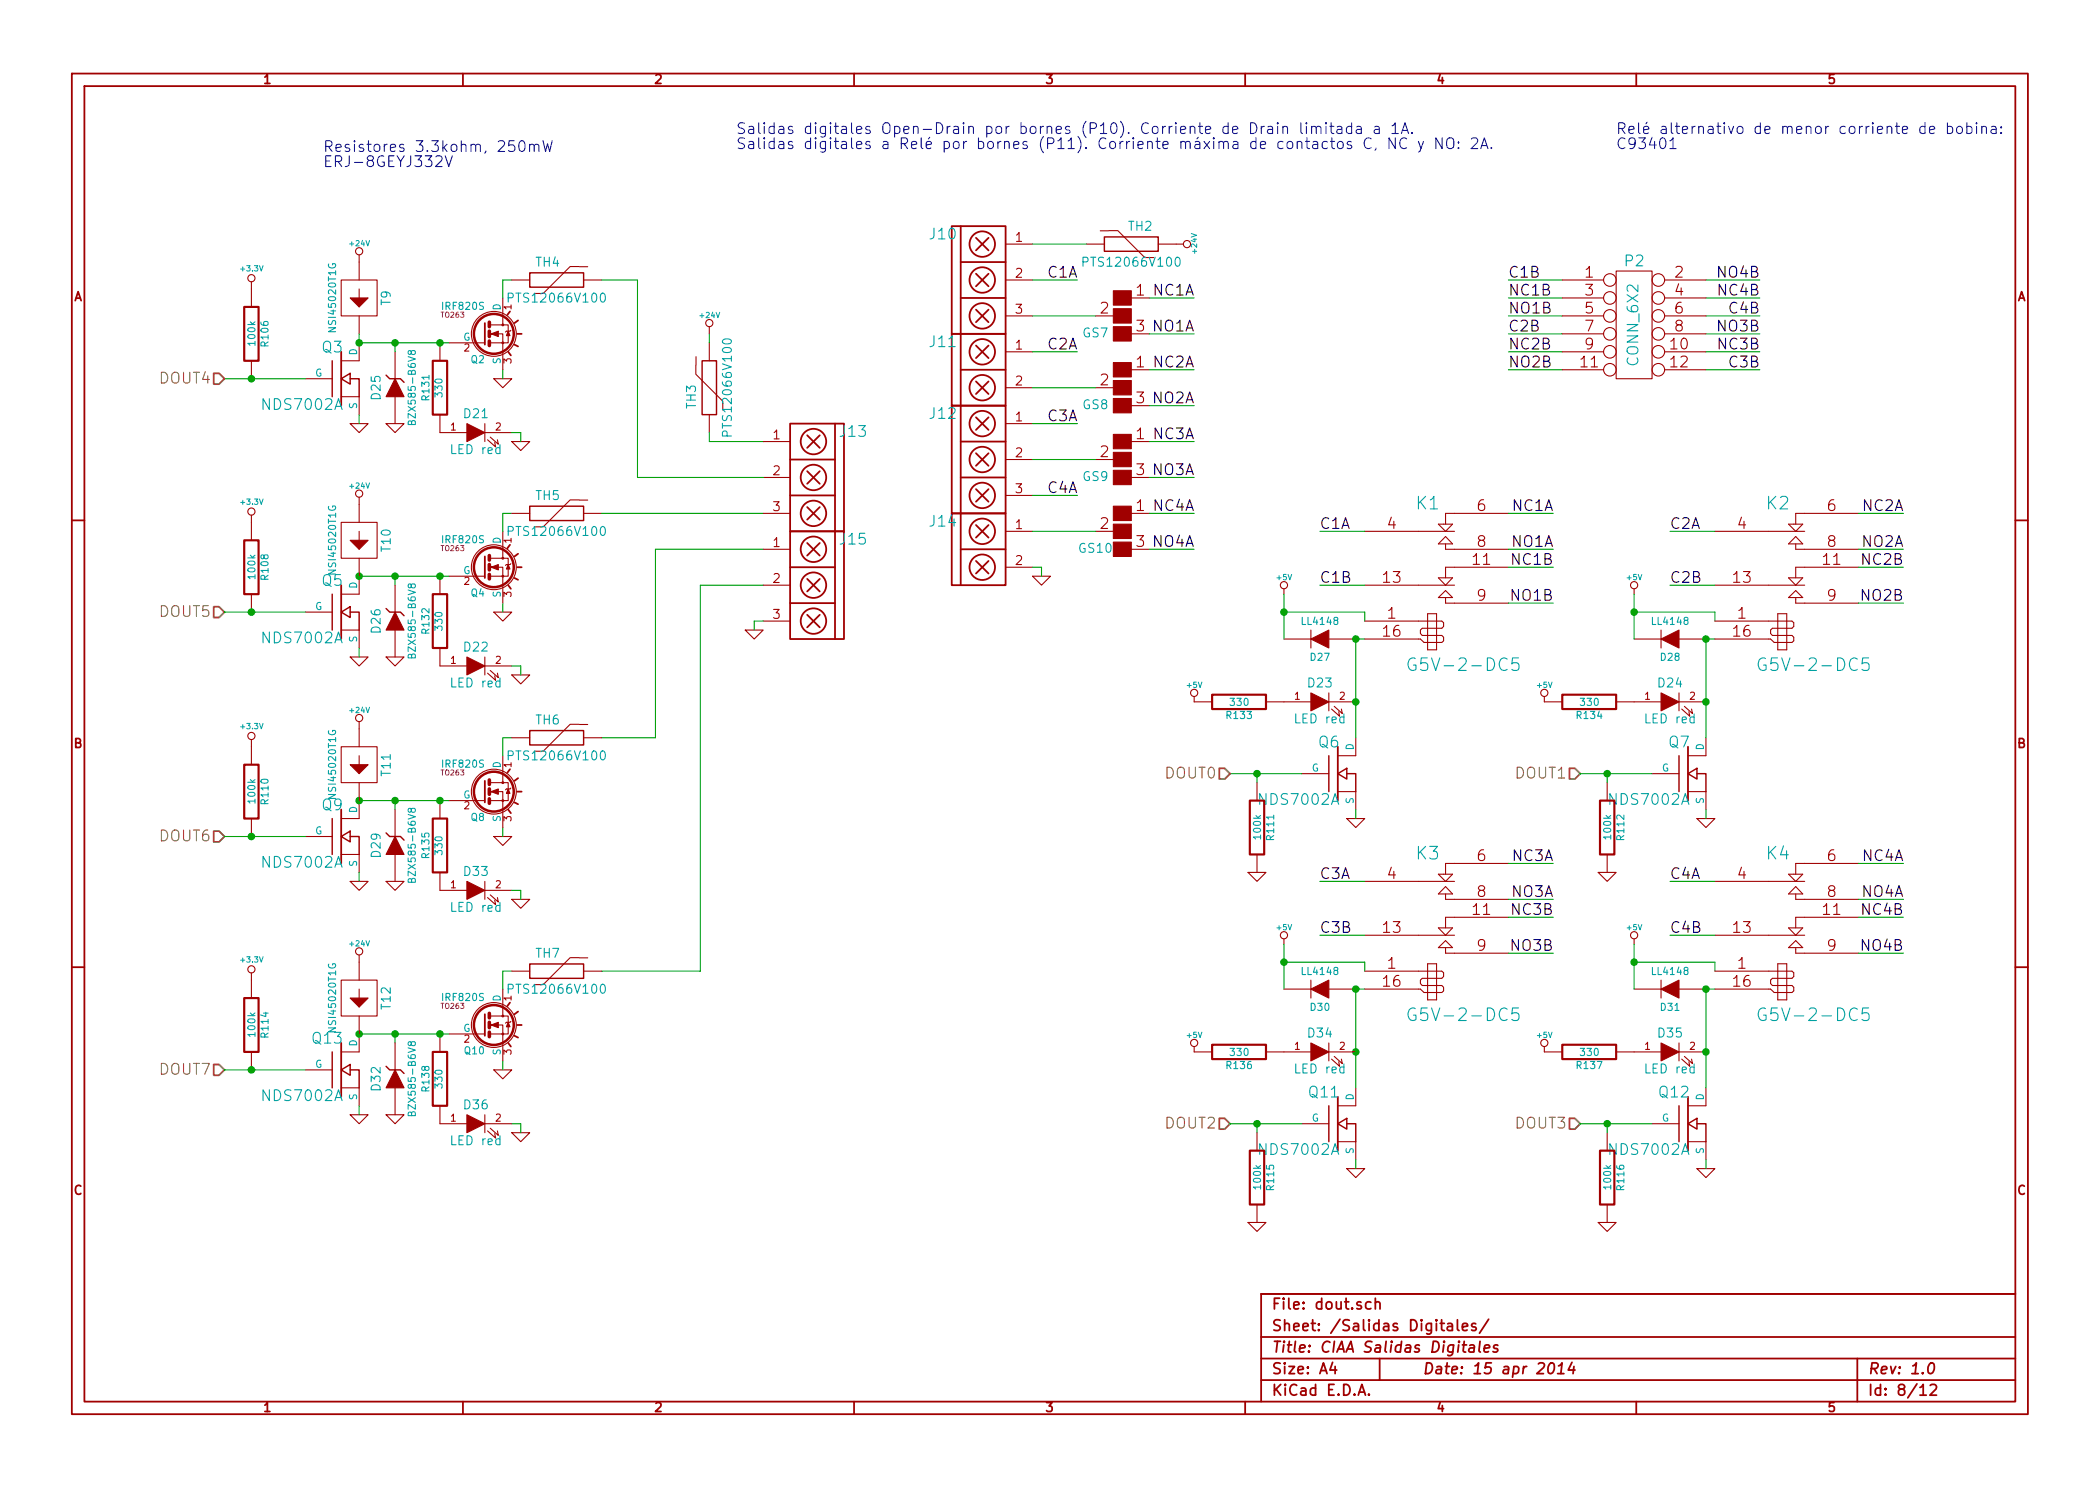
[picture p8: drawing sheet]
<svg xmlns="http://www.w3.org/2000/svg" width="297mm" height="210mm" viewBox="0 0 297 210" stroke-linecap="round" stroke-linejoin="round" font-family="sans-serif">
<defs><g id="words">
<g font-size="2.5" fill="#00a0a0">
<text x="200.4" y="72.2">K1</text>
<text x="249.9" y="72.2">K2</text>
<text x="200.6" y="95">G5V-2-DC5</text>
<text x="250.1" y="95">G5V-2-DC5</text>
<text x="200.4" y="121.7">K3</text>
<text x="249.9" y="121.7">K4</text>
<text x="200.6" y="144.6">G5V-2-DC5</text>
<text x="250.1" y="144.6">G5V-2-DC5</text>
</g>
<g font-size="2.1" fill="#00f">
<text x="45.7" y="21.6">Resistores 3.3kohm, 250mW</text>
<text x="45.7" y="23.7">ERJ-8GEYJ332V</text>
<text x="104.1" y="19">Salidas digitales Open-Drain por bornes (P10). Corriente de Drain limitada a 1A.</text>
<text x="104.1" y="21.2">Salidas digitales a Relé por bornes (P11). Corriente máxima de contactos C, NC y NO: 2A.</text>
<text x="228.6" y="19">Relé alternativo de menor corriente de bobina:</text>
<text x="228.6" y="21.2">C93401</text>
</g>
<g font-size="2.1" fill="#00a0a0">
<text x="131.6" y="34">J10</text>
<text x="229.8" y="37.8">P2</text>
<text x="45.6" y="50">Q3</text>
<text x="131.6" y="49.2">J11</text>
<text x="231.8" y="51.6" transform="rotate(-90 231.8 51.6)">CONN_6X2</text>
<text x="37.3" y="58.1">NDS7002A</text>
<text x="131.6" y="59.4">J12</text>
<text x="118.9" y="61.9">J13</text>
<text x="118.9" y="77.1">J15</text>
<text x="131.6" y="74.6">J14</text>
<text x="45.6" y="83">Q5</text>
<text x="37.3" y="91.1">NDS7002A</text>
<text x="186.6" y="105.8">Q6</text>
<text x="236.1" y="105.8">Q7</text>
<text x="178.3" y="114">NDS7002A</text>
<text x="227.8" y="114">NDS7002A</text>
<text x="45.6" y="114.7">Q9</text>
<text x="37.3" y="122.9">NDS7002A</text>
<text x="44.2" y="147.7">Q13</text>
<text x="37.3" y="155.9">NDS7002A</text>
<text x="185.2" y="155.4">Q11</text>
<text x="234.7" y="155.4">Q12</text>
<text x="178.3" y="163.5">NDS7002A</text>
<text x="227.8" y="163.5">NDS7002A</text>
</g>
<g font-size="2.1" fill="#a00000">
<text x="155.9" y="33.4">-</text>
<text x="82.2" y="38.5">-</text>
<text x="224.2" y="39.4">1</text>
<text x="224.2" y="41.9">3</text>
<text x="236.9" y="39.4">2</text>
<text x="236.9" y="41.9">4</text>
<text x="155.6" y="44.4">2</text>
<text x="224.2" y="44.4">5</text>
<text x="224.2" y="47">7</text>
<text x="236.9" y="44.4">6</text>
<text x="236.9" y="47">8</text>
<text x="99.2" y="51.4" transform="rotate(-90 99.2 51.4)">-</text>
<text x="223.6" y="52.1">11</text>
<text x="224.2" y="49.5">9</text>
<text x="236.3" y="49.5">10</text>
<text x="236.3" y="52.1">12</text>
<text x="155.6" y="54.6">2</text>
<text x="155.6" y="64.8">2</text>
<text x="82.2" y="71.5">-</text>
<text x="155.6" y="74.9">2</text>
<text x="196.3" y="74.9">4</text>
<text x="209" y="72.4">6</text>
<text x="209" y="77.5">8</text>
<text x="245.8" y="74.9">4</text>
<text x="258.5" y="72.4">6</text>
<text x="258.5" y="77.5">8</text>
<text x="195.7" y="82.5">13</text>
<text x="208.4" y="80">11</text>
<text x="245.2" y="82.5">13</text>
<text x="257.9" y="80">11</text>
<text x="196.3" y="87.6">1</text>
<text x="209" y="85.1">9</text>
<text x="245.8" y="87.6">1</text>
<text x="258.5" y="85.1">9</text>
<text x="195.7" y="90.2">16</text>
<text x="245.2" y="90.2">16</text>
<text x="82.2" y="103.2">-</text>
<text x="196.3" y="124.5">4</text>
<text x="209" y="121.9">6</text>
<text x="245.8" y="124.5">4</text>
<text x="258.5" y="121.9">6</text>
<text x="208.4" y="129.5">11</text>
<text x="209" y="127">8</text>
<text x="257.9" y="129.5">11</text>
<text x="258.5" y="127">8</text>
<text x="82.2" y="136.3">-</text>
<text x="195.7" y="132.1">13</text>
<text x="196.3" y="137.2">1</text>
<text x="209" y="134.6">9</text>
<text x="245.2" y="132.1">13</text>
<text x="245.8" y="137.2">1</text>
<text x="258.5" y="134.6">9</text>
<text x="195.7" y="139.7">16</text>
<text x="245.2" y="139.7">16</text>
<text x="179.9" y="185.4">File: dout.sch</text>
<text x="179.9" y="191.5">Title: CIAA Salidas Digitales</text>
<text x="179.9" y="188.4">Sheet: /Salidas Digitales/</text>
<text x="179.9" y="197.6">KiCad E.D.A.</text>
<text x="179.9" y="194.5">Size: A4</text>
<text x="201.2" y="194.5">Date: 15 apr 2014</text>
<text x="264.2" y="194.5">Rev: 1.0</text>
<text x="264.2" y="197.6">Id: 8/12</text>
</g>
<g font-size="2.1">
<text x="148.2" y="39.4">C1A</text>
<text x="160.7" y="41.9">1 NC1A</text>
<text x="213.4" y="39.4">C1B</text>
<text x="213.4" y="41.9">NC1B</text>
<text x="243" y="39.4">NO4B</text>
<text x="243.2" y="41.9">NC4B</text>
<text x="160.7" y="47">3 NO1A</text>
<text x="213.4" y="44.4">NO1B</text>
<text x="213.4" y="47">C2B</text>
<text x="243" y="47">NO3B</text>
<text x="244.7" y="44.4">C4B</text>
<text x="148.2" y="49.5">C2A</text>
<text x="160.7" y="52.1">1 NC2A</text>
<text x="213.4" y="49.5">NC2B</text>
<text x="213.4" y="52.1">NO2B</text>
<text x="243.2" y="49.5">NC3B</text>
<text x="244.7" y="52.1">C3B</text>
<text x="148.2" y="59.7">C3A</text>
<text x="160.7" y="57.1">3 NO2A</text>
<text x="160.7" y="62.2">1 NC3A</text>
<text x="148.2" y="69.8">C4A</text>
<text x="160.7" y="67.3">3 NO3A</text>
<text x="160.7" y="72.4">1 NC4A</text>
<text x="160.7" y="77.5">3 NO4A</text>
<text x="186.7" y="74.9">C1A</text>
<text x="213.8" y="77.5">NO1A</text>
<text x="213.9" y="72.4">NC1A</text>
<text x="236.2" y="74.9">C2A</text>
<text x="263.3" y="77.5">NO2A</text>
<text x="263.5" y="72.4">NC2A</text>
<text x="186.7" y="82.5">C1B</text>
<text x="213.9" y="80">NC1B</text>
<text x="236.2" y="82.5">C2B</text>
<text x="263.5" y="80">NC2B</text>
<text x="213.8" y="85.1">NO1B</text>
<text x="263.3" y="85.1">NO2B</text>
<text x="186.7" y="124.5">C3A</text>
<text x="213.9" y="121.9">NC3A</text>
<text x="236.2" y="124.5">C4A</text>
<text x="263.5" y="121.9">NC4A</text>
<text x="213.8" y="127">NO3A</text>
<text x="213.9" y="129.5">NC3B</text>
<text x="263.3" y="127">NO4A</text>
<text x="263.5" y="129.5">NC4B</text>
<text x="186.7" y="132.1">C3B</text>
<text x="213.8" y="134.6">NO3B</text>
<text x="236.2" y="132.1">C4B</text>
<text x="263.3" y="134.6">NO4B</text>
</g>
<g font-size="2.1" fill="#808000">
<text x="22.6" y="54.4">DOUT4</text>
<text x="22.6" y="87.4">DOUT5</text>
<text x="164.9" y="110.2">DOUT0</text>
<text x="214.4" y="110.2">DOUT1</text>
<text x="22.6" y="119.1">DOUT6</text>
<text x="22.6" y="152.1">DOUT7</text>
<text x="164.9" y="159.8">DOUT2</text>
<text x="214.4" y="159.8">DOUT3</text>
</g>
<g font-size="1.8" fill="#a00000">
<text x="37.3" y="11.9">1</text>
<text x="92.7" y="11.9">2</text>
<text x="148" y="11.9">3</text>
<text x="203.3" y="11.9">4</text>
<text x="258.6" y="11.9">5</text>
<text x="143.7" y="34.3">1</text>
<text x="143.7" y="39.4">2</text>
<text x="10.4" y="42.7">A</text>
<text x="143.7" y="44.4">3</text>
<text x="285.3" y="42.7">A</text>
<text x="143.7" y="49.5">1</text>
<text x="143.7" y="59.7">1</text>
<text x="143.7" y="54.6">2</text>
<text x="109.4" y="62.2">1</text>
<text x="143.7" y="64.8">2</text>
<text x="109.4" y="67.3">2</text>
<text x="143.7" y="69.8">3</text>
<text x="109.4" y="72.4">3</text>
<text x="109.4" y="77.5">1</text>
<text x="143.7" y="74.9">1</text>
<text x="109.4" y="82.5">2</text>
<text x="143.7" y="80">2</text>
<text x="109.4" y="87.6">3</text>
<text x="10.4" y="105.9">B</text>
<text x="285.3" y="105.9">B</text>
<text x="10.4" y="169.1">C</text>
<text x="285.3" y="169.1">C</text>
<text x="37.3" y="199.8">1</text>
<text x="92.7" y="199.8">2</text>
<text x="148" y="199.8">3</text>
<text x="203.3" y="199.8">4</text>
<text x="258.6" y="199.8">5</text>
</g>
<g font-size="1.8" fill="#00a0a0">
<text x="159.6" y="32.7">TH2</text>
<text x="75.8" y="37.8">TH4</text>
<text x="153.8" y="37.8">PTS12066V100</text>
<text x="55.3" y="43.2" transform="rotate(-90 55.3 43.2)">T9</text>
<text x="72.5" y="42.9">PTS12066V100</text>
<text x="153.2" y="47.8">GS7</text>
<text x="53.9" y="56.5" transform="rotate(-90 53.9 56.5)">D25</text>
<text x="65.7" y="59.2">D21</text>
<text x="98.5" y="57.8" transform="rotate(-90 98.5 57.8)">TH3</text>
<text x="153.2" y="58">GS8</text>
<text x="63.9" y="64.3">LED red</text>
<text x="103.6" y="61.1" transform="rotate(-90 103.6 61.1)">PTS12066V100</text>
<text x="75.8" y="70.8">TH5</text>
<text x="153.2" y="68.1">GS9</text>
<text x="55.3" y="78" transform="rotate(-90 55.3 78)">T10</text>
<text x="72.5" y="75.9">PTS12066V100</text>
<text x="152.7" y="78.3">GS10</text>
<text x="53.9" y="89.5" transform="rotate(-90 53.9 89.5)">D26</text>
<text x="65.7" y="92.2">D22</text>
<text x="63.9" y="97.3">LED red</text>
<text x="185.1" y="97.3">D23</text>
<text x="234.6" y="97.3">D24</text>
<text x="72.5" y="107.6">PTS12066V100</text>
<text x="75.8" y="102.6">TH6</text>
<text x="183.3" y="102.4">LED red</text>
<text x="232.8" y="102.4">LED red</text>
<text x="55.3" y="109.7" transform="rotate(-90 55.3 109.7)">T11</text>
<text x="53.9" y="121.3" transform="rotate(-90 53.9 121.3)">D29</text>
<text x="65.7" y="124">D33</text>
<text x="63.9" y="129.1">LED red</text>
<text x="75.8" y="135.6">TH7</text>
<text x="55.3" y="142.7" transform="rotate(-90 55.3 142.7)">T12</text>
<text x="72.5" y="140.7">PTS12066V100</text>
<text x="185.1" y="146.9">D34</text>
<text x="234.6" y="146.9">D35</text>
<text x="53.9" y="154.3" transform="rotate(-90 53.9 154.3)">D32</text>
<text x="183.3" y="151.9">LED red</text>
<text x="232.8" y="151.9">LED red</text>
<text x="65.7" y="157">D36</text>
<text x="63.9" y="162.1">LED red</text>
</g>
<g font-size="1.4" fill="#00a0a0">
<text x="47.6" y="46.7" transform="rotate(-90 47.6 46.7)">NSI45020T1G</text>
<text x="62.7" y="43.9">IRF820S</text>
<text x="70.9" y="43.9" transform="rotate(-90 70.9 43.9)">D</text>
<text x="36.2" y="48.8" transform="rotate(-90 36.2 48.8)">100k</text>
<text x="38" y="48.9" transform="rotate(-90 38 48.9)">R106</text>
<text x="44.6" y="53.3">G</text>
<text x="50.5" y="50.3" transform="rotate(-90 50.5 50.3)">D</text>
<text x="65.5" y="48.3">G</text>
<text x="66.6" y="51.4">Q2</text>
<text x="70.9" y="51.5" transform="rotate(-90 70.9 51.5)">S</text>
<text x="50.5" y="57.9" transform="rotate(-90 50.5 57.9)">S</text>
<text x="58.9" y="59.5" transform="rotate(-90 58.9 59.5)">BZX585-B6V8</text>
<text x="60.8" y="56.5" transform="rotate(-90 60.8 56.5)">R131</text>
<text x="62.6" y="56.1" transform="rotate(-90 62.6 56.1)">330</text>
<text x="62.7" y="76.9">IRF820S</text>
<text x="70.9" y="77" transform="rotate(-90 70.9 77)">D</text>
<text x="36.2" y="81.8" transform="rotate(-90 36.2 81.8)">100k</text>
<text x="38" y="81.9" transform="rotate(-90 38 81.9)">R108</text>
<text x="47.6" y="81" transform="rotate(-90 47.6 81)">NSI45020T1G</text>
<text x="50.5" y="83.3" transform="rotate(-90 50.5 83.3)">D</text>
<text x="65.5" y="81.3">G</text>
<text x="44.6" y="86.4">G</text>
<text x="60.8" y="89.6" transform="rotate(-90 60.8 89.6)">R132</text>
<text x="62.6" y="89.1" transform="rotate(-90 62.6 89.1)">330</text>
<text x="66.6" y="84.4">Q4</text>
<text x="70.9" y="84.5" transform="rotate(-90 70.9 84.5)">S</text>
<text x="184.3" y="88.5">LL4148</text>
<text x="233.8" y="88.5">LL4148</text>
<text x="50.5" y="90.9" transform="rotate(-90 50.5 90.9)">S</text>
<text x="58.9" y="92.5" transform="rotate(-90 58.9 92.5)">BZX585-B6V8</text>
<text x="185.4" y="93.5">D27</text>
<text x="234.9" y="93.5">D28</text>
<text x="173.6" y="101.8">R133</text>
<text x="174.1" y="99.9">330</text>
<text x="223.1" y="101.8">R134</text>
<text x="223.6" y="99.9">330</text>
<text x="191.5" y="106.2" transform="rotate(-90 191.5 106.2)">D</text>
<text x="241" y="106.2" transform="rotate(-90 241 106.2)">D</text>
<text x="36.2" y="113.6" transform="rotate(-90 36.2 113.6)">100k</text>
<text x="38" y="113.7" transform="rotate(-90 38 113.7)">R110</text>
<text x="47.6" y="112.7" transform="rotate(-90 47.6 112.7)">NSI45020T1G</text>
<text x="62.7" y="108.7">IRF820S</text>
<text x="65.5" y="113">G</text>
<text x="70.9" y="108.7" transform="rotate(-90 70.9 108.7)">D</text>
<text x="185.5" y="109.2">G</text>
<text x="191.5" y="113.7" transform="rotate(-90 191.5 113.7)">S</text>
<text x="235.1" y="109.2">G</text>
<text x="241" y="113.7" transform="rotate(-90 241 113.7)">S</text>
<text x="44.6" y="118.1">G</text>
<text x="50.5" y="115.1" transform="rotate(-90 50.5 115.1)">D</text>
<text x="66.6" y="116.2">Q8</text>
<text x="70.9" y="116.3" transform="rotate(-90 70.9 116.3)">S</text>
<text x="178.4" y="118.6" transform="rotate(-90 178.4 118.6)">100k</text>
<text x="180.3" y="118.8" transform="rotate(-90 180.3 118.8)">R111</text>
<text x="227.9" y="118.6" transform="rotate(-90 227.9 118.6)">100k</text>
<text x="229.8" y="118.8" transform="rotate(-90 229.8 118.8)">R112</text>
<text x="50.5" y="122.6" transform="rotate(-90 50.5 122.6)">S</text>
<text x="58.9" y="124.2" transform="rotate(-90 58.9 124.2)">BZX585-B6V8</text>
<text x="60.8" y="121.3" transform="rotate(-90 60.8 121.3)">R135</text>
<text x="62.6" y="120.8" transform="rotate(-90 62.6 120.8)">330</text>
<text x="184.3" y="138">LL4148</text>
<text x="233.8" y="138">LL4148</text>
<text x="62.7" y="141.7">IRF820S</text>
<text x="70.9" y="141.7" transform="rotate(-90 70.9 141.7)">D</text>
<text x="185.4" y="143.1">D30</text>
<text x="234.9" y="143.1">D31</text>
<text x="36.2" y="146.6" transform="rotate(-90 36.2 146.6)">100k</text>
<text x="38" y="146.7" transform="rotate(-90 38 146.7)">R114</text>
<text x="47.6" y="145.7" transform="rotate(-90 47.6 145.7)">NSI45020T1G</text>
<text x="50.5" y="148.1" transform="rotate(-90 50.5 148.1)">D</text>
<text x="65.5" y="146">G</text>
<text x="65.8" y="149.2">Q10</text>
<text x="70.9" y="149.3" transform="rotate(-90 70.9 149.3)">S</text>
<text x="174.1" y="149.4">330</text>
<text x="223.6" y="149.4">330</text>
<text x="44.6" y="151.1">G</text>
<text x="50.5" y="155.6" transform="rotate(-90 50.5 155.6)">S</text>
<text x="60.8" y="154.3" transform="rotate(-90 60.8 154.3)">R138</text>
<text x="62.6" y="153.8" transform="rotate(-90 62.6 153.8)">330</text>
<text x="173.6" y="151.3">R136</text>
<text x="191.5" y="155.7" transform="rotate(-90 191.5 155.7)">D</text>
<text x="223.1" y="151.3">R137</text>
<text x="241" y="155.7" transform="rotate(-90 241 155.7)">D</text>
<text x="58.9" y="157.2" transform="rotate(-90 58.9 157.2)">BZX585-B6V8</text>
<text x="185.5" y="158.7">G</text>
<text x="235.1" y="158.7">G</text>
<text x="191.5" y="163.3" transform="rotate(-90 191.5 163.3)">S</text>
<text x="241" y="163.3" transform="rotate(-90 241 163.3)">S</text>
<text x="178.4" y="168.2" transform="rotate(-90 178.4 168.2)">100k</text>
<text x="180.3" y="168.3" transform="rotate(-90 180.3 168.3)">R115</text>
<text x="227.9" y="168.2" transform="rotate(-90 227.9 168.2)">100k</text>
<text x="229.8" y="168.3" transform="rotate(-90 229.8 168.3)">R116</text>
</g>
<g font-size="1.4" fill="#a00000">
<text x="72.4" y="43.8" transform="rotate(-90 72.4 43.8)">1</text>
<text x="65.7" y="49.8">2</text>
<text x="72.4" y="51.4" transform="rotate(-90 72.4 51.4)">3</text>
<text x="63.8" y="61">1</text>
<text x="70.1" y="61">2</text>
<text x="72.4" y="76.8" transform="rotate(-90 72.4 76.8)">1</text>
<text x="65.7" y="82.8">2</text>
<text x="72.4" y="84.4" transform="rotate(-90 72.4 84.4)">3</text>
<text x="63.8" y="94">1</text>
<text x="70.1" y="94">2</text>
<text x="183.1" y="99.1">1</text>
<text x="189.5" y="99.1">2</text>
<text x="232.7" y="99.1">1</text>
<text x="239" y="99.1">2</text>
<text x="72.4" y="108.6" transform="rotate(-90 72.4 108.6)">1</text>
<text x="65.7" y="114.5">2</text>
<text x="72.4" y="116.2" transform="rotate(-90 72.4 116.2)">3</text>
<text x="63.8" y="125.7">1</text>
<text x="70.1" y="125.7">2</text>
<text x="72.4" y="141.6" transform="rotate(-90 72.4 141.6)">1</text>
<text x="65.7" y="147.6">2</text>
<text x="72.4" y="149.2" transform="rotate(-90 72.4 149.2)">3</text>
<text x="183.1" y="148.6">1</text>
<text x="189.5" y="148.6">2</text>
<text x="232.7" y="148.6">1</text>
<text x="239" y="148.6">2</text>
<text x="63.8" y="158.7">1</text>
<text x="70.1" y="158.7">2</text>
</g>
<g font-size="1.1" fill="#00a0a0">
<text x="49.6" y="34.9">+24V</text>
<text x="169.3" y="35.8" transform="rotate(-90 169.3 35.8)">+24V</text>
<text x="34.2" y="38.4">+3.3V</text>
<text x="99.1" y="45">+24V</text>
<text x="34.2" y="71.4">+3.3V</text>
<text x="49.6" y="69.2">+24V</text>
<text x="180.6" y="82.1">+5V</text>
<text x="230.2" y="82.1">+5V</text>
<text x="49.6" y="100.9">+24V</text>
<text x="167.9" y="97.4">+5V</text>
<text x="217.5" y="97.4">+5V</text>
<text x="34.2" y="103.2">+3.3V</text>
<text x="180.6" y="131.6">+5V</text>
<text x="230.2" y="131.6">+5V</text>
<text x="34.2" y="136.2">+3.3V</text>
<text x="49.6" y="133.9">+24V</text>
<text x="167.9" y="146.9">+5V</text>
<text x="217.5" y="146.9">+5V</text>
</g>
<g font-size="1" fill="#a000a0">
<text x="62.5" y="45">TO263</text>
<text x="62.5" y="78">TO263</text>
<text x="62.5" y="109.7">TO263</text>
<text x="62.5" y="142.8">TO263</text>
</g>
</g></defs>
<g fill="none" stroke="#a00000" stroke-width=".25">
<path d="M10.2 10.4h276.6v189.7h-276.6zM11.9 12.2h273.2v186.1h-273.2zM65.5 10.4v1.8M120.8 10.4v1.8M176.1 10.4v1.8M231.4 10.4v1.8M134.6 32h7.6v15.2h-7.6zM135.9 37.1h6.3M135.9 32v50.8M138 38.7l1.8 1.8M138 33.6l1.8 1.8M139.8 38.7l-1.8 1.8"/>
<path d="M139.8 33.6l-1.8 1.8M48.3 49.8v7.6M68.6 45.7v3.1M71.9 49.8l.4 .5M72.1 44.1l-.3 .5M72.8 48.8l.5 .2M73.2 47.2h.6M73.3 45.3l-.5 .4M111.8 59.9h7.6v15.3h-7.6zM118.1 59.9v30.5M134.6 57.4h7.6v15.2h-7.6zM134.6 47.2h7.6v10.2h-7.6z"/>
<path d="M135.9 42.2h6.3M135.9 52.3h6.3M138 43.8l1.8 1.8M138 59l1.8 1.8M138 54l1.8 1.7M138 48.9l1.8 1.8M139.8 43.8l-1.8 1.8M139.8 59l-1.8 1.8M139.8 54l-1.8 1.7M139.8 48.9l-1.8 1.8M10.2 73.6h1.7M68.6 78.7v3.1"/>
<path d="M72.1 77.1l-.3 .5M73.3 78.4l-.5 .3M111.8 75.2h7.6v15.2h-7.6zM111.8 70.1h6.3M111.8 65h6.3M114.2 71.7l1.8 1.8M114.2 66.7l1.8 1.7M114.2 61.6l1.8 1.8M114.2 76.8l1.8 1.8M116 71.7l-1.8 1.8M116 66.7l-1.8 1.7M116 61.6l-1.8 1.8"/>
<path d="M116 76.8l-1.8 1.8M134.6 72.6h7.6v10.2h-7.6zM135.9 67.6h6.3M135.9 62.5h6.3M135.9 77.7h6.3M138 69.2l1.8 1.8M138 64.1l1.8 1.8M138 79.4l1.8 1.7M138 74.3l1.8 1.8M139.8 69.2l-1.8 1.8M139.8 64.1l-1.8 1.8M139.8 79.4l-1.8 1.7"/>
<path d="M139.8 74.3l-1.8 1.8M285.1 73.6h1.7M48.3 82.8v7.6M71.9 82.8l.4 .5M72.8 81.8l.5 .2M73.2 80.3h.6M111.8 80.3h6.3M111.8 85.3h6.3M114.2 87l1.8 1.8M114.2 81.9l1.8 1.8M116 87l-1.8 1.8M116 81.9l-1.8 1.8"/>
<path d="M48.3 114.5v7.7M68.6 110.5v3M71.9 114.5l.4 .6M72.1 108.8l-.3 .5M72.8 113.5l.5 .3M73.2 112h.6M73.3 110.1l-.5 .4M189.2 105.7v7.6M238.8 105.7v7.6M10.2 136.8h1.7M285.1 136.8h1.7M48.3 147.6v7.6"/>
<path d="M68.6 143.5v3.1M71.9 147.6l.4 .5M72.1 141.9l-.3 .5M72.8 146.6l.5 .2M73.2 145h.6M73.3 143.1l-.5 .4M189.2 155.2v7.6M238.8 155.2v7.6M65.5 198.3v1.8M120.8 198.3v1.8M176.1 198.3v1.8M178.4 189.2h106.7"/>
<path d="M178.4 195.3h106.7M178.4 192.2h106.7M188.5 192.8l-.4 1h1M188.8 193.3v1.1M192.1 197.4l.5-1.5 .5 1.5M192.3 197h.7M193.6 197.3h.1l-.1 .1-.1-.1h.1v.1M193.9 184.3a.48 .48 0 0 0-.7 0v.6a.48 .48 0 0 0 .7 .2M194.5 184.3a.38 .38 0 0 1 .7 .1v.8M194.5 183.7v1.5M195.1 192.2v3.1M203.7 187.2h.6"/>
<path d="M203.9 186.7v1.4l.1 .1 .3 .1M204.8 187.3l.1-.1 .5 .1v1M205.4 187.6l-.5 .1a.3 .3 0 0 0-.2 .3 .3 .3 0 0 0 .2 .3l.5-.1M206.1 186.7v1.4l.3 .2M206.9 187.8l.7-.2-.1-.3-.4-.1-.2 .3v.7l.2 .1 .4-.1M206.9 190.3h.5M207.1 189.8l-.1 1.3v.1l.3 .1M207.9 190.4l.2-.1 .4 .1 .1 .1-.1 .8M208.5 190.7h-.5a.35 .35 0 0 0-.2 .5l.1 .1 .6-.1M208.7 187.3l-.3-.1-.2 .3v.2l.5 .1 .1 .2-.1 .2-.1 .1-.4-.1M209.3 189.8l-.1 1.3 .2 .2M209.9 190.8l.8-.1-.1-.3-.1-.1-.4 .1-.2 .7 .2 .2 .4-.1"/>
<path d="M210.6 186.7l-1.3 1.9M211.9 190.4l-.4-.1-.1 .1-.1 .2 .2 .2 .3 .1 .1 .2-.3 .2-.4-.1M219.2 193a.35 .35 0 0 1 .4-.2 .35 .35 0 0 1 .2 .3 .87 .87 0 0 1-.5 1.3l-.2-.1a1.14 1.14 0 0 1 .1-1.3zM220.3 194.4h.9M220.4 193.3l.6-.5-.2 1.6M222.4 192.8l-.6 1h1M222.6 193.3l-.1 1.1M231.4 198.3v1.8M262.7 192.2v6.1M271.6 196.3l.4-.4v1.5M271.6 197.4h.9M272.9 193a.35 .35 0 0 1 .4-.2 .35 .35 0 0 1 .3 .3 .87 .87 0 0 1-.6 1.3l-.2-.1a1.14 1.14 0 0 1 .1-1.3z"/>
<path d="M273 196l.3-.1h.3l.2 .1 .1 .3-.1 .2-.8 .9h.9M285.1 183.1h-106.7v15.2"/>
<circle cx="138.9" cy="34.5" r="1.8"/>
<circle cx="138.9" cy="39.6" r="1.8"/>
<circle cx="138.9" cy="44.7" r="1.8"/>
<circle cx="138.9" cy="49.8" r="1.8"/>
<circle cx="138.9" cy="54.9" r="1.8"/>
<circle cx="138.9" cy="59.9" r="1.8"/>
<circle cx="115.1" cy="62.5" r="1.8"/>
<circle cx="115.1" cy="72.6" r="1.8"/>
<circle cx="115.1" cy="67.6" r="1.8"/>
<circle cx="115.1" cy="77.7" r="1.8"/>
<circle cx="138.9" cy="65" r="1.8"/>
<circle cx="138.9" cy="75.2" r="1.8"/>
<circle cx="138.9" cy="70.1" r="1.8"/>
<circle cx="115.1" cy="82.8" r="1.8"/>
<circle cx="115.1" cy="87.9" r="1.8"/>
<circle cx="138.9" cy="80.3" r="1.8"/>
</g>
<path d="M30.2 52.8h.8l.7 .8-.7 .8h-.8zM30.2 85.8h.8l.7 .8-.7 .8h-.8zM30.2 117.6h.8l.7 .8-.7 .7h-.8zM172.5 108.7h.7l.8 .8-.8 .7h-.7zM222 108.7h.8l.7 .8-.7 .7h-.8zM30.2 150.6h.8l.7 .8-.7 .7h-.8zM172.5 158.2h.7l.8 .8-.8 .8h-.7zM222 158.2h.8l.7 .8-.7 .8h-.8z" fill="none" stroke="#808000" stroke-width=".25"/>
<g fill="none" stroke="#a00000" stroke-width=".2">
<path d="M74.9 38.6h7.6v2h-7.6zM156.2 33.5h7.6v2.1h-7.6zM47 51v5.1M48.3 53.6l1.2-.8v1.6zM49.5 53.6h1.3v2.5M54.6 53.1l.5 .5h1.5l.5 .5M99.3 51h2v7.7h-2zM74.9 71.6h7.6v2.1h-7.6zM47 84.1v5M48.3 86.6l1.2-.8v1.6zM49.5 86.6h1.3v2.5M54.6 86.1l.5 .5h1.5l.5 .5"/>
<path d="M47 115.8v5.1M48.3 118.4l1.2-.8v1.5zM49.5 118.4h1.3v2.5M54.6 117.9l.5 .5h1.5l.5 .5M74.9 103.4h7.6v2h-7.6zM188 106.9v5.1M189.2 109.5l1.3-.8v1.5zM190.5 109.5h1.3v2.5M237.5 106.9v5.1M238.8 109.5l1.2-.8v1.5zM240 109.5h1.3v2.5M74.9 136.4h7.6v2h-7.6z"/>
<path d="M47 148.8v5.1M48.3 151.4l1.2-.8v1.5zM49.5 151.4h1.3v2.5M54.6 150.9l.5 .5h1.5l.5 .5M188 156.5v5M189.2 159l1.3-.8v1.6zM190.5 159h1.3v2.5M237.5 156.5v5M238.8 159l1.2-.8v1.6zM240 159h1.3v2.5"/>
</g>
<g fill="none" stroke="#a00000" stroke-width=".15">
<path d="M35.6 39.9v3.5M48.3 39.6h5v5.1h-5zM50.8 36.1v3.5M72.4 39.6h2.5M81.9 37.7h-1.3l-3.8 3.8h-1.2M82.5 39.6h2.6M142.2 39.6h3.8M142.2 34.5h3.8M153.7 34.5h2.5M156.8 32.6h1.3l3.8 3.8h1.3M163.8 34.5h3.6M221 39.6h5.8"/>
<path d="M228.6 38.3h5.1v15.3h-5.1zM235.5 39.6h5.8M35.6 51v2.6M43.2 53.6h3.8M48.3 56.1h2.5v2.6M49.5 59.9h2.6l-1.3 1.3zM50.8 40.9v2.5zM50.8 48.5v2.5h-2.5M50.8 44.7v2.5M54.6 59.9h2.5l-1.2 1.3zM55.9 49.8v3.8M55.9 56.1v3.8"/>
<path d="M62.2 48.5v2.5M62.2 58.7v2.5h3.8M63.5 48.5h5.1M68.6 59.9v2.6M69.3 48.5h1.8v3.8M69.8 53.6h2.6l-1.3 1.3zM71.1 42.2v3.8h-1.8M71.1 46h.8v2.5h-.8v-1.3h-1.8M72.3 46.7l-.2 .2h-.5l-.1 .1M98.4 51.7v1.3l3.8 3.8v1.2M100.3 46.2v1M100.3 48.5v2.5"/>
<path d="M100.3 58.7v2.5M142.2 44.7h3.8M142.2 59.9h3.8M142.2 49.8h3.8M142.2 54.9h3.8M154.9 44.7h2.6M154.9 54.9h2.6M160 42.2h2.6M160 47.2h2.6M160 52.3h2.6M160 57.4h2.6M221 44.7h5.8"/>
<path d="M221 49.8h5.8M221 42.2h5.8M221 47.2h5.8M221 52.3h5.8M235.5 44.7h5.8M235.5 49.8h5.8M235.5 42.2h5.8M235.5 47.2h5.8M235.5 52.3h5.8M35.6 72.9v3.5M48.3 73.9h5v5.1h-5zM50.8 75.2v2.5z"/>
<path d="M50.8 70.4v3.5M50.8 79v5.1h-2.5M68.6 61.2h3.8M69 62.2l1.1 1-.1-.6M69.3 61.8l1.2 1.1-.1-.7M71.1 75.2v3.8h-1.8M71.1 79h.8v2.5h-.8v-1.2h-1.8M72.3 79.8l-.2 .1h-.5l-.1 .1M72.4 62.5h2.5l-1.2 1.2zM72.4 72.6h2.5M81.9 70.7h-1.3l-3.8 3.8h-1.2M82.5 72.6h2.6"/>
<path d="M107.9 77.7h3.9M107.9 72.6h3.9M107.9 62.5h3.9M107.9 67.6h3.9M142.2 75.2h3.8M142.2 65h3.8M142.2 70.1h3.8M154.9 75.2h2.6M154.9 65h2.6M160 77.7h2.6M160 72.6h2.6M160 62.5h2.6"/>
<path d="M160 67.6h2.6M193 75.2h12.7M203.5 74.2h2l-1 1zM204.5 75.9l1 1.1h-2zM204.5 77v.7h8.9M213.4 72.6h-8.9v1.6M242.6 75.2h12.7M253 74.2h2l-1 1zM254 77v.7h8.9M254 75.9l1 1.1h-2zM262.9 72.6h-8.9v1.6M35.6 84.1v2.5"/>
<path d="M43.2 86.6h3.8M48.3 89.1h2.5v2.6M49.5 93h2.6l-1.3 1.2zM54.6 93h2.5l-1.2 1.2zM55.9 82.8v3.8M55.9 89.1v3.9M62.2 81.5v2.6M62.2 91.7v2.5h3.8M63.5 81.5h5.1M68.6 93v2.5M68.6 94.2h3.8M69 95.2l1.1 1.1-.1-.7"/>
<path d="M69.3 81.5h1.8v3.8M69.3 94.9l1.2 1-.1-.7M69.8 86.6h2.6l-1.3 1.3zM72.4 95.5h2.5l-1.2 1.3zM105.4 89.1h2.5l-1.2 1.3zM107.9 87.9h3.9M107.9 82.8h3.9M142.2 80.3h3.8M146 81.5h2.6l-1.3 1.3zM168.9 98.5v.8h2.5M179.1 99.3h6.3M181.6 83.3v.8"/>
<path d="M181.6 90.4h3.8M185.4 89.1v2.6M188 90.4h3.8M188 99.3h3.8M188 98v2.6M188.7 99.9l1.2 1.1-.2-.7M193 87.9h10.9l.3 .2v.5l-.3 .3h-2.7l-.3 .2v.5l.3 .3h2.7l.3 .3v.5l-.3 .2h-2.5l-.5-.5h-7.9M193 82.8h12.7M201.9 86.8h1.3v5.1h-1.3zM203.5 84.6l1-1 1 1zM203.5 81.8h2l-1 1zM204.5 84.6v.7h8.9"/>
<path d="M213.4 80.3h-8.9v1.5M218.4 98.5v.8h2.6M228.6 99.3h6.3M231.1 83.3v.8M231.1 90.4h3.8M234.9 89.1v2.6M237.5 90.4h3.8M237.5 99.3h3.8M237.5 98v2.6M238.3 99.9l1.1 1.1-.1-.7M242.6 87.9h10.9l.2 .2v.5l-.2 .3h-2.8l-.3 .2v.5l.3 .3h2.8l.2 .3v.5l-.2 .2h-2.5l-.6-.5h-7.8M242.6 82.8h12.7"/>
<path d="M251.5 86.8h1.2v5.1h-1.2zM253 84.6l1-1 1 1zM253 81.8h2l-1 1zM254 84.6v.7h8.9M262.9 80.3h-8.9v1.5M35.6 104.6v3.6M35.6 115.8v2.6M43.2 118.4h3.8M48.3 105.7h5v5h-5zM50.8 106.9v2.6zM50.8 102.1v3.6M50.8 110.7v5.1h-2.5"/>
<path d="M55.9 114.5v3.9M62.2 113.3v2.5M63.5 113.3h5.1M69.3 113.3h1.8v3.8M69.8 118.4h2.6l-1.3 1.2zM71.1 106.9v3.8h-1.8M71.1 110.7h.8v2.6h-.8v-1.3h-1.8M72.3 111.5l-.2 .1h-.5l-.1 .2M72.4 104.4h2.5M81.9 102.5h-1.3l-3.8 3.8h-1.2M82.5 104.4h2.6M177.8 110.7v2.6"/>
<path d="M184.1 109.5h3.9M188.3 100.3l1.2 1-.1-.6M189.2 112h2.6v2.5M190.5 115.8h2.5l-1.2 1.3zM191.8 104.4v2.5h-2.6M227.3 110.7v2.6M233.7 109.5h3.8M237.9 100.3l1.1 1-.1-.6M238.8 112h2.5v2.5M240 115.8h2.6l-1.3 1.3zM241.3 104.4v2.5h-2.5M35.6 137.7v3.5"/>
<path d="M48.3 138.7h5v5.1h-5zM48.3 120.9h2.5v2.5M49.5 124.7h2.6l-1.3 1.3zM50.8 139.9v2.6zM50.8 135.1v3.6M54.6 124.7h2.5l-1.2 1.3zM55.9 120.9v3.8M62.2 123.4v2.6h3.8M68.6 124.7v2.5M68.6 126h3.8M69 127l1.1 1-.1-.6M69.3 126.6l1.2 1-.1-.6"/>
<path d="M71.1 139.9v3.9h-1.8M72.4 127.2h2.5l-1.2 1.3zM72.4 137.4h2.5M81.9 135.5h-1.3l-3.8 3.8h-1.2M82.5 137.4h2.6M176.5 123.4h2.6l-1.3 1.3zM177.8 120.9v2.5M181.6 132.8v.8M181.6 139.9h3.8M185.4 138.7v2.5M188 139.9h3.8M193 137.4h10.9l.3 .2v.6l-.3 .2h-2.7l-.3 .3v.5l.3 .2h2.7l.3 .3v.5l-.3 .2h-2.5l-.5-.5h-7.9"/>
<path d="M193 132.3h12.7M193 124.7h12.7M201.9 136.4h1.3v5.1h-1.3zM203.5 134.1l1-1 1 1zM203.5 131.3h2l-1 1zM203.5 123.7h2l-1 1zM204.5 126.5v.7h8.9M204.5 134.1v.8h8.9M204.5 125.4l1 1.1h-2zM213.4 122.2h-8.9v1.5M213.4 129.8h-8.9v1.5M226.1 123.4h2.5l-1.3 1.3z"/>
<path d="M227.3 120.9v2.5M231.1 132.8v.8M231.1 139.9h3.8M234.9 138.7v2.5M237.5 139.9h3.8M242.6 137.4h10.9l.2 .2v.6l-.2 .2h-2.8l-.3 .3v.5l.3 .2h2.8l.2 .3v.5l-.2 .2h-2.5l-.6-.5h-7.8M242.6 132.3h12.7M242.6 124.7h12.7M251.5 136.4h1.2v5.1h-1.2zM253 134.1l1-1 1 1zM253 131.3h2l-1 1zM253 123.7h2l-1 1z"/>
<path d="M254 126.5v.7h8.9M254 125.4l1 1.1h-2zM254 134.1v.8h8.9M262.9 129.8h-8.9v1.5M262.9 122.2h-8.9v1.5M35.6 148.8v2.6M43.2 151.4h3.8M48.3 153.9h2.5v2.6M49.5 157.7h2.6l-1.3 1.3zM50.8 143.8v5h-2.5M54.6 157.7h2.5l-1.2 1.3zM55.9 147.6v3.8"/>
<path d="M55.9 153.9v3.8M62.2 156.5v2.5h3.8M62.2 146.3v2.5M63.5 146.3h5.1M68.6 159h3.8M68.6 157.7v2.6M69.3 146.3h1.8v3.8M69.3 159.6l1.2 1-.1-.6M69.8 151.4h2.6l-1.3 1.2zM71.1 143.8h.8v2.5h-.8v-1.3h-1.8M72.3 144.5l-.2 .1h-.5l-.1 .2M168.9 148.1v.7h2.5"/>
<path d="M179.1 148.8h6.3M184.1 159h3.9M188 148.8h3.8M188 147.6v2.5M188.3 149.9l1.2 1-.1-.7M188.7 149.5l1.2 1-.2-.6M191.8 153.9v2.6h-2.6M218.4 148.1v.7h2.6M228.6 148.8h6.3M233.7 159h3.8M237.5 148.8h3.8M237.5 147.6v2.5"/>
<path d="M237.9 149.9l1.1 1-.1-.7M238.3 149.5l1.1 1-.1-.6M241.3 153.9v2.6h-2.5M69 160l1.1 1-.1-.6M72.4 160.3h2.5l-1.2 1.2zM176.5 173h2.6l-1.3 1.2zM177.8 160.3v2.5M177.8 170.4v2.6M189.2 161.5h2.6v2.6M190.5 165.3h2.5l-1.2 1.3zM226.1 173h2.5l-1.3 1.2zM227.3 160.3v2.5"/>
<path d="M227.3 170.4v2.6M238.8 161.5h2.5v2.6M240 165.3h2.6l-1.3 1.3z"/>
<circle cx="35.6" cy="39.4" r=".51"/>
<circle cx="50.8" cy="35.6" r=".51"/>
<circle cx="167.9" cy="34.5" r=".51"/>
<circle cx="227.7" cy="39.6" r=".89"/>
<circle cx="234.6" cy="39.6" r=".89"/>
<circle cx="69.8" cy="47.2" r="3.2"/>
<circle cx="71.1" cy="46" r=".13"/>
<circle cx="71.1" cy="48.5" r=".13"/>
<circle cx="100.3" cy="45.7" r=".51"/>
<circle cx="227.7" cy="42.2" r=".89"/>
<circle cx="227.7" cy="49.8" r=".89"/>
<circle cx="227.7" cy="47.2" r=".89"/>
<circle cx="227.7" cy="52.3" r=".89"/>
<circle cx="227.7" cy="44.7" r=".89"/>
<circle cx="234.6" cy="52.3" r=".89"/>
<circle cx="234.6" cy="44.7" r=".89"/>
<circle cx="234.6" cy="47.2" r=".89"/>
<circle cx="234.6" cy="42.2" r=".89"/>
<circle cx="234.6" cy="49.8" r=".89"/>
<circle cx="35.6" cy="72.4" r=".51"/>
<circle cx="50.8" cy="69.8" r=".51"/>
<circle cx="71.1" cy="79" r=".13"/>
<circle cx="69.8" cy="80.3" r="3.2"/>
<circle cx="71.1" cy="81.5" r=".13"/>
<circle cx="168.9" cy="98" r=".51"/>
<circle cx="181.6" cy="82.8" r=".51"/>
<circle cx="218.4" cy="98" r=".51"/>
<circle cx="231.1" cy="82.8" r=".51"/>
<circle cx="35.6" cy="104.1" r=".51"/>
<circle cx="50.8" cy="101.6" r=".51"/>
<circle cx="69.8" cy="112" r="3.2"/>
<circle cx="71.1" cy="110.7" r=".13"/>
<circle cx="71.1" cy="113.3" r=".13"/>
<circle cx="35.6" cy="137.2" r=".51"/>
<circle cx="50.8" cy="134.6" r=".51"/>
<circle cx="181.6" cy="132.3" r=".51"/>
<circle cx="231.1" cy="132.3" r=".51"/>
<circle cx="69.8" cy="145" r="3.2"/>
<circle cx="71.1" cy="146.3" r=".13"/>
<circle cx="71.1" cy="143.8" r=".13"/>
<circle cx="168.9" cy="147.6" r=".51"/>
<circle cx="218.4" cy="147.6" r=".51"/>
</g>
<g fill="#a00000" stroke="#a00000" stroke-width=".15">
<path d="M185.4 90.4l2.6-1.3v2.6z"/>
<path d="M71.9 46.9l.2 .6h-.5z"/>
<path d="M69.5 47.2l1-.3v.7z"/>
<path d="M71.9 79.9l.2 .6h-.5z"/>
<path d="M69.5 80.3l1-.4v.7z"/>
<path d="M71.9 111.6l.2 .7h-.5z"/>
<path d="M69.5 112l1-.4v.8z"/>
<path d="M71.9 144.6l.2 .7h-.5z"/>
<path d="M69.5 145l1-.4v.8z"/>
<path d="M185.4 139.9l2.6-1.2v2.5z"/>
<path d="M234.9 90.4l2.6-1.3v2.6z"/>
<path d="M234.9 139.9l2.6-1.2v2.5z"/>
<path d="M55.9 53.6l1.2 2.5h-2.5z"/>
<path d="M55.9 86.6l1.2 2.5h-2.5z"/>
<path d="M55.9 118.4l1.2 2.5h-2.5z"/>
<path d="M55.9 151.4l1.2 2.5h-2.5z"/>
<path d="M66 59.9l2.6 1.3-2.6 1.3z"/>
<path d="M66 93l2.6 1.2-2.6 1.3z"/>
<path d="M66 124.7l2.6 1.3-2.6 1.2z"/>
<path d="M66 157.7l2.6 1.3-2.6 1.3z"/>
<path d="M185.4 98l2.6 1.3-2.6 1.3z"/>
<path d="M234.9 98l2.6 1.3-2.6 1.3z"/>
<path d="M234.9 147.6l2.6 1.2-2.6 1.3z"/>
<path d="M185.4 147.6l2.6 1.2-2.6 1.3z"/>
<path d="M49.5 42.2h2.6l-1.3 1.2z"/>
<path d="M49.5 76.4h2.6l-1.3 1.3z"/>
<path d="M49.5 108.2h2.6l-1.3 1.3z"/>
<path d="M49.5 141.2h2.6l-1.3 1.3z"/>
<path d="M157.5 46.2h2.5v2.1h-2.5z"/>
<path d="M157.5 43.7h2.5v2h-2.5z"/>
<path d="M157.5 41.1h2.5v2.1h-2.5z"/>
<path d="M157.5 56.4h2.5v2h-2.5z"/>
<path d="M157.5 53.8h2.5v2.1h-2.5z"/>
<path d="M157.5 51.3h2.5v2h-2.5z"/>
<path d="M157.5 66.5h2.5v2.1h-2.5z"/>
<path d="M157.5 64h2.5v2h-2.5z"/>
<path d="M157.5 61.5h2.5v2h-2.5z"/>
<path d="M157.5 76.7h2.5v2h-2.5z"/>
<path d="M157.5 74.2h2.5v2h-2.5z"/>
<path d="M157.5 71.6h2.5v2.1h-2.5z"/>
</g>
<g fill="none" stroke="#00a000" stroke-width=".15">
<path d="M72.4 39.6h-1.3v2.6M85.1 39.6h5.1v28h17.7M146 39.6h6.4M146 34.5h7.7M213.4 39.6h7.6M241.3 39.6h7.6M31.7 53.6h11.5M35.6 53.6h.1M50.8 47.2v1.3h12.7M50.8 58.7v1.2M55.9 48.5v1.3M71.1 52.3v1.3"/>
<path d="M100.3 47.2v1.3M146 44.7h8.9M146 49.8h6.4M146 54.9h8.9M146 59.9h6.4M162.6 42.2h6.3M162.6 47.2h6.3M162.6 52.3h6.3M162.6 57.4h6.3M213.4 42.2h7.6M213.4 44.7h7.6M213.4 47.2h7.6"/>
<path d="M213.4 49.8h7.6M213.4 52.3h7.6M241.3 42.2h7.6M241.3 44.7h7.6M241.3 47.2h7.6M241.3 49.8h7.6M241.3 52.3h7.6M72.4 72.6h-1.3v2.6M72.4 61.2h1.3v1.3M85.1 72.6h22.8M100.3 61.2v1.3h7.6M107.9 77.7h-15.2v26.7h-7.6"/>
<path d="M146 75.2h8.9M146 65h8.9M146 70.1h6.4M162.6 72.6h6.3M162.6 62.5h6.3M162.6 77.7h6.3M162.6 67.6h6.3M186.7 75.2h6.3M213.4 72.6h6.3M213.4 77.7h6.3M236.2 75.2h6.4M262.9 72.6h6.3"/>
<path d="M262.9 77.7h6.3M31.7 86.6h11.5M35.6 86.6h.1M50.8 91.7v1.3M50.8 81.5h12.7M55.9 81.5v1.3M71.1 85.3v1.3M72.4 94.2h1.3v1.3M107.9 82.8h-8.8v54.6h-14M107.9 87.9h-1.2v1.2M146 80.3h1.3v1.2M181.6 84.1v6.3"/>
<path d="M181.6 86.6h11.4v1.3M186.7 82.8h6.3M193 90.4h-1.2v14M213.4 80.3h6.3M213.4 85.3h6.3M231.1 86.6h11.5v1.3M231.1 84.1v6.3M236.2 82.8h6.4M242.6 90.4h-1.3v14M262.9 80.3h6.3M262.9 85.3h6.3M31.7 118.4h11.5"/>
<path d="M35.6 118.4h.1M50.8 113.3h12.7M55.9 113.3v1.2M71.1 117.1v1.3M72.4 104.4h-1.3v2.5M174 109.5h10.1M177.8 109.5v1.2M191.8 114.5v1.3M223.5 109.5h10.2M227.3 109.5v1.2M241.3 114.5v1.3M50.8 123.4v1.3"/>
<path d="M72.4 137.4h-1.3v2.5M72.4 126h1.3v1.2M181.6 133.6v6.3M181.6 136.1h11.4v1.3M186.7 124.7h6.3M186.7 132.3h6.3M193 139.9h-1.2v14M213.4 122.2h6.3M213.4 127.2h6.3M213.4 129.8h6.3M213.4 134.9h6.3M231.1 136.1h11.5v1.3"/>
<path d="M231.1 133.6v6.3M236.2 124.7h6.4M236.2 132.3h6.4M242.6 139.9h-1.3v14M262.9 122.2h6.3M262.9 127.2h6.3M262.9 129.8h6.3M262.9 134.9h6.3M31.7 151.4h11.5M35.6 151.4h.1M50.8 156.5v1.2M50.8 146.3h12.7"/>
<path d="M55.9 146.3v1.3M71.1 150.1v1.3M72.4 159h1.3v1.3M174 159h10.1M177.8 159v1.3M223.5 159h10.2M227.3 159v1.3M191.8 164.1v1.2M241.3 164.1v1.2"/>
</g>
<g fill="#00a000" stroke="#00a000" stroke-width=".25">
<circle cx="181.6" cy="86.6" r=".41"/>
<circle cx="191.8" cy="90.4" r=".41"/>
<circle cx="177.8" cy="109.5" r=".41"/>
<circle cx="35.6" cy="53.6" r=".41"/>
<circle cx="181.6" cy="136.1" r=".41"/>
<circle cx="191.8" cy="139.9" r=".41"/>
<circle cx="177.8" cy="159" r=".41"/>
<circle cx="231.1" cy="86.6" r=".41"/>
<circle cx="241.3" cy="90.4" r=".41"/>
<circle cx="227.3" cy="109.5" r=".41"/>
<circle cx="231.1" cy="136.1" r=".41"/>
<circle cx="241.3" cy="139.9" r=".41"/>
<circle cx="227.3" cy="159" r=".41"/>
<circle cx="55.9" cy="48.5" r=".41"/>
<circle cx="50.8" cy="48.5" r=".41"/>
<circle cx="35.6" cy="86.6" r=".41"/>
<circle cx="55.9" cy="81.5" r=".41"/>
<circle cx="50.8" cy="81.5" r=".41"/>
<circle cx="35.6" cy="118.4" r=".41"/>
<circle cx="55.9" cy="113.3" r=".41"/>
<circle cx="50.8" cy="113.3" r=".41"/>
<circle cx="35.6" cy="151.4" r=".41"/>
<circle cx="55.9" cy="146.3" r=".41"/>
<circle cx="50.8" cy="146.3" r=".41"/>
<circle cx="62.2" cy="48.5" r=".41"/>
<circle cx="62.2" cy="81.5" r=".41"/>
<circle cx="62.2" cy="113.3" r=".41"/>
<circle cx="62.2" cy="146.3" r=".41"/>
<circle cx="191.8" cy="99.3" r=".41"/>
<circle cx="241.3" cy="99.3" r=".41"/>
<circle cx="191.8" cy="148.8" r=".41"/>
<circle cx="241.3" cy="148.8" r=".41"/>
</g>
<g fill="none" stroke="#a00000" stroke-width=".3">
<path d="M34.5 43.4h2.1v7.6h-2.1zM61.2 51h2v7.7h-2zM34.5 76.4h2.1v7.7h-2.1zM61.2 84.1h2v7.6h-2zM171.4 98.3h7.7v2h-7.7zM221 98.3h7.6v2h-7.6zM34.5 108.2h2.1v7.6h-2.1zM61.2 115.8h2v7.6h-2zM176.8 113.3h2v7.6h-2zM226.3 113.3h2v7.6h-2zM34.5 141.2h2.1v7.6h-2.1zM61.2 148.8h2v7.7h-2z"/>
<path d="M171.4 147.8h7.7v2.1h-7.7zM221 147.8h7.6v2.1h-7.6zM176.8 162.8h2v7.6h-2zM226.3 162.8h2v7.6h-2z"/>
</g>
<g fill="none" stroke="#a00000" stroke-width=".36">
<circle cx="69.8" cy="47.2" r="2.82"/>
<circle cx="69.8" cy="80.3" r="2.82"/>
<circle cx="69.8" cy="112" r="2.82"/>
<circle cx="69.8" cy="145" r="2.82"/>
</g>
<path d="M69.2 45.6v.6M69.2 46.9v.7M69.2 48.3v.6M69.2 78.6v.6M69.2 79.9v.7M69.2 81.3v.6M69.2 110.4v.6M69.2 111.6v.8M69.2 113v.7M69.2 143.4v.6M69.2 144.6v.8M69.2 146v.7" fill="none" stroke="#a00000" stroke-width=".51"/>
<g fill="none" stroke="#00a0a0" stroke-width=".15">
<path d="M153.2 37.1l.6-.1 .1-.2-.1-.3-.1-.1h-.5v1.3M166.3 36.5a.31 .31 0 0 1 .3-.1 .31 .31 0 0 1 .3 .2v.8l-.1 .2-.3 .1-.2-.2-.1-.3zM58.2 49.8l.2-.2h.2l.2 .2-.1 .3-.3 .1-.2-.1-.1-.5-.3 .1v.4l.2 .1 .2-.2M58.2 59.7l.2-.2h.2l.2 .2v.4h-1.1l.1-.5h.4v.5M71.9 42.1h.6l.1-.2-.1-.3-.1-.1h-.5v1.2M85 41.6a.31 .31 0 0 1 .3-.1 .31 .31 0 0 1 .3 .2v.8l-.2 .2h-.2l-.2-.1-.1-.3zM102.3 48.1a.83 .83 0 0 1 1.2 .2v.1a.83 .83 0 0 1-1.3 0zM71.9 75.2l.6-.1 .1-.2-.1-.3-.1-.1h-.5v1.3M85 74.6a.31 .31 0 0 1 .3-.1 .31 .31 0 0 1 .3 .2v.8l-.2 .2-.2 .1-.2-.2-.1-.3zM102.8 61.7v-.6l-.2-.1h-.3l-.1 .2v.5h1.3M58.2 82.8l.2-.2h.2l.2 .2-.1 .3-.3 .1-.2-.1-.1-.5-.3 .1v.4l.2 .1 .2-.2M58.2 92.8l.2-.3h.2l.2 .2v.4h-1.1l.1-.5 .4 .1v.4"/>
<path d="M200.2 93.2a.73 .73 0 0 0-.8 .1 .73 .73 0 0 0-.2 .8 .69 .69 0 0 0 .3 .7 .69 .69 0 0 0 .8-.1v-.6h-.4M214.8 93.1h-.9l-.1 .8 .3-.1h.6l.2 .3-.1 .6-.3 .2h-.4l-.3-.2M249.7 93.2a.73 .73 0 0 0-.8 .1 .73 .73 0 0 0-.2 .8 .69 .69 0 0 0 .3 .7 .69 .69 0 0 0 .8-.1v-.6h-.3M264.3 93.1h-.8l-.1 .8 .2-.1h.6l.2 .3-.1 .6-.2 .2h-.5l-.2-.2M58.2 114.5l.2-.1h.2l.2 .1-.1 .4h-.3h-.2l-.1-.5h-.3v.5h.2l.2-.1M71.9 106.9h.6l.1-.2-.1-.3-.1-.2h-.5v1.3M85 106.4a.31 .31 0 0 1 .3-.2 .31 .31 0 0 1 .3 .3v.8l-.2 .2h-.2l-.2-.1-.1-.4zM58.2 124.5l.2-.2h.2l.2 .2v.3h-1.1l.1-.4h.4v.4M71.9 139.9h.6l.1-.2-.1-.3-.1-.1h-.5v1.2M85 139.4a.31 .31 0 0 1 .3-.1 .31 .31 0 0 1 .3 .2v.8l-.2 .2h-.2l-.2-.1-.1-.4zM58.2 147.6l.2-.2h.2l.2 .2-.1 .3h-.3h-.2l-.1-.5-.3 .1v.4h.2l.2-.1M58.2 157.5l.2-.2h.2l.2 .2v.4h-1.1l.1-.5h.4v.5"/>
<path d="M200.2 142.7a.73 .73 0 0 0-.8 .1 .73 .73 0 0 0-.2 .8 .69 .69 0 0 0 .3 .7 .69 .69 0 0 0 .8-.1v-.6h-.4M214.8 142.6h-.9l-.1 .9 .3-.2 .6 .1 .2 .2-.1 .6-.3 .2h-.4l-.3-.2M249.7 142.7a.73 .73 0 0 0-.8 .1 .73 .73 0 0 0-.2 .8 .69 .69 0 0 0 .3 .7 .69 .69 0 0 0 .8-.1v-.6h-.3M264.3 142.6h-.8l-.1 .9 .2-.2 .6 .1 .2 .2-.1 .6-.2 .2h-.5l-.2-.2"/>
</g>
<g fill="none" stroke="#00f" stroke-width=".15">
<path d="M73.6 20a.36 .36 0 0 1 .6 .2 .77 .77 0 0 1-.4 1.2 .98 .98 0 0 1-.2-1.4zM76.8 19.9l.4 1.5 .2-1.1 .3 1.1 .4-1.5M180.7 17.4h-.1l.1 .1 .1-.1h-.1v.1M180.7 17.9v1M181.5 18a.38 .38 0 0 1 .6 .1v.8M181.5 17.9v1M184 17.4v1.3l.2 .2M184.8 17.4h-.1l.1 .1 .1-.1h-.1v.1M184.8 17.9v1M185.5 18a.38 .38 0 0 1 .7 .1v.8M185.5 17.9v1M186.2 18.1a.35 .35 0 0 1 .3-.2 .35 .35 0 0 1 .3 .2v.8"/>
<path d="M187.6 17.4h-.1l.1 .1v-.1v.1M187.6 17.9v1M188.1 17.9h.6M188.3 17.4v1.3l.1 .1 .3 .1M189.2 18l.1-.1 .4 .1 .1 .9M189.8 18.3h-.5a.3 .3 0 0 0-.2 .3 .3 .3 0 0 0 .2 .3l.5-.1M191.2 18a.48 .48 0 0 0-.7 0l-.1 .6a.48 .48 0 0 0 .8 .2M191.2 17.4v1.5M191.9 18l.1-.1 .5 .1 .1 .9M192.6 18.3h-.6a.3 .3 0 0 0-.2 .3 .3 .3 0 0 0 .2 .3l.6-.1M193.9 19.7a.63 .63 0 0 0-.7-.1 .63 .63 0 0 0-.2 .8 .6 .6 0 0 0 .3 .6 .6 .6 0 0 0 .6-.1M194.4 18l.2-.1 .4 .1 .1 .9"/>
<path d="M195.1 18.3h-.5a.3 .3 0 0 0-.2 .3 .3 .3 0 0 0 .2 .3l.5-.1M196.9 17.8l.5-.4v1.5M196.9 18.9h.9M197.4 19.5v1.5l-.9-1.5v1.5M198.2 18.9l.5-1.5 .5 1.5M198.3 18.5h.8M199 19.7a.63 .63 0 0 0-.8-.1 .63 .63 0 0 0-.2 .8 .6 .6 0 0 0 .3 .6 .6 .6 0 0 0 .7-.1M199.7 18.8h.1l-.1 .1-.1-.1h.1v.1M204 19.5v1.5l-.9-1.5v1.5M204.7 19.7a.5 .5 0 0 1 .6-.2 .5 .5 0 0 1 .3 .5v.8a.53 .53 0 0 1-.6 .2 .53 .53 0 0 1-.4-.5zM208.1 19.7l.3-.2h.3l.2 .2 .1 .2-.1 .3-.8 .8h.9M236.2 19.9l.5-.4v1.5"/>
<path d="M272.9 18.4l.8-.1-.1-.3-.4-.1-.3 .2 .1 .7 .2 .1 .4-.1M275.5 18a.48 .48 0 0 1 .6 0l.1 .6a.48 .48 0 0 1-.7 .2M275.5 17.4v1.5M276.8 18a.42 .42 0 0 1 .5-.1 .42 .42 0 0 1 .3 .3v.4a.43 .43 0 0 1-.4 .3 .43 .43 0 0 1-.4-.3zM278.2 18a.48 .48 0 0 1 .7 0v.6a.48 .48 0 0 1-.7 .2M278.2 17.4v1.5M279.6 17.4h-.1l.1 .1 .1-.1h-.1v.1M279.6 17.9v1M280.3 18a.38 .38 0 0 1 .7 .1v.8M280.3 17.9v1M281.7 18l.1-.1 .5 .1v.9M282.3 18.3h-.5a.3 .3 0 0 0-.2 .3 .3 .3 0 0 0 .2 .3l.5-.1"/>
<path d="M283.1 18.8v.1l-.1-.1h.1v.1M283.1 18v.1l-.1-.1h.1v.1M63 22l.5 1.6 .5-1.6M74.9 20.6a.38 .38 0 0 1 .7 0v.8M74.9 20.4v1M75.6 20.6a.35 .35 0 0 1 .3-.2 .35 .35 0 0 1 .3 .2v.8M189.3 20.2a.42 .42 0 0 1 .4-.2 .42 .42 0 0 1 .3 .3v.4a.43 .43 0 0 1-.4 .3 .43 .43 0 0 1-.4-.3zM191.1 20.1l-.3-.1-.2 .2v.2l.5 .2 .1 .1-.1 .2-.1 .1-.4-.1M194.6 20.9l-.1 .4M200.6 20l.4 1M201.3 20l-.5 1.4-.2 .1M206.3 20.9h.1l-.1 .1-.1-.1h.1v.1"/>
<path d="M206.3 20.1l.1 .1h-.1h-.1l.1-.1v.1M209.4 21l.6-1.5 .5 1.5M209.6 20.6h.7M210.9 20.9h.1l-.1 .1v-.1v.1M236.2 21h.9"/>
</g>
<use href="#words"/>
</svg>
